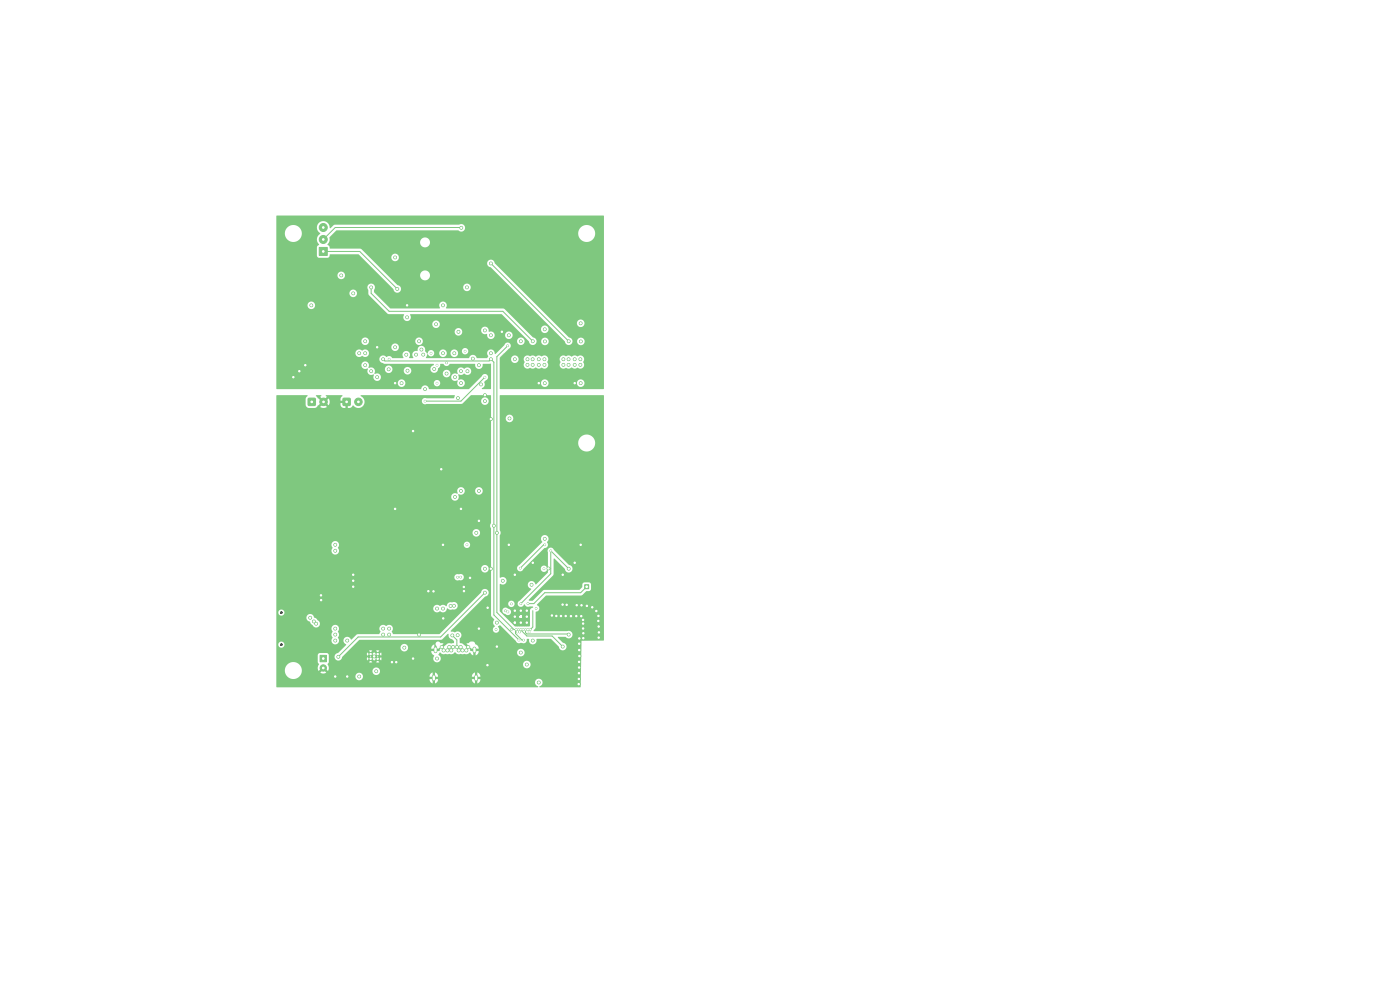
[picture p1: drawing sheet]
<svg xmlns="http://www.w3.org/2000/svg" width="297mm" height="210mm" viewBox="0 0 297 210" stroke-linecap="round" stroke-linejoin="round" font-family="sans-serif">
<g fill="#7fc87f" stroke="#7fc87f" stroke-width=".21">
<path d="M124 124h.9v.9h-.9z"/>
<path d="M65.4 84.5h1.5v1.5h-1.5z"/>
<path d="M67.9 139h1.4v1.4h-1.4z"/>
<path d="M67.7 52.5h1.7v1.7h-1.7z"/>
<path d="M72.8 84.5h1.5v1.5h-1.5z"/>
<circle cx="123.1" cy="76.2" r=".3"/>
<circle cx="121.9" cy="76.2" r=".3"/>
<circle cx="120.6" cy="76.2" r=".3"/>
<circle cx="119.5" cy="76.2" r=".3"/>
<circle cx="123.1" cy="77.4" r=".3"/>
<circle cx="121.9" cy="77.4" r=".3"/>
<circle cx="120.6" cy="77.4" r=".3"/>
<circle cx="119.5" cy="77.4" r=".3"/>
<circle cx="80.1" cy="138.8" r=".3"/>
<circle cx="78.6" cy="138.8" r=".3"/>
<circle cx="79.4" cy="139.2" r=".3"/>
<circle cx="80.1" cy="139.8" r=".3"/>
<circle cx="78.6" cy="139.8" r=".3"/>
<circle cx="115.5" cy="76.2" r=".3"/>
<circle cx="114.3" cy="76.2" r=".3"/>
<circle cx="113" cy="76.2" r=".3"/>
<circle cx="111.9" cy="76.2" r=".3"/>
<circle cx="115.5" cy="77.4" r=".3"/>
<circle cx="114.3" cy="77.4" r=".3"/>
<circle cx="113" cy="77.4" r=".3"/>
<circle cx="111.9" cy="77.4" r=".3"/>
<circle cx="68.6" cy="85.2" r=".8"/>
<circle cx="68.6" cy="141.7" r=".67"/>
<circle cx="68.6" cy="50.8" r=".85"/>
<circle cx="68.6" cy="48.3" r=".85"/>
<circle cx="76" cy="85.2" r=".8"/>
<circle cx="99.3" cy="137.3" r=".33"/>
<circle cx="98.9" cy="138" r=".33"/>
<circle cx="98.1" cy="138" r=".32"/>
<circle cx="97.7" cy="137.3" r=".32"/>
<circle cx="97.3" cy="138" r=".33"/>
<circle cx="96.9" cy="137.3" r=".33"/>
<circle cx="96.1" cy="137.3" r=".32"/>
<circle cx="95.7" cy="138" r=".32"/>
<circle cx="95.3" cy="137.3" r=".33"/>
<circle cx="94.9" cy="138" r=".33"/>
<circle cx="94.1" cy="138" r=".32"/>
<circle cx="93.7" cy="137.3" r=".32"/>
<circle cx="104.1" cy="74.9" r=".3"/>
<circle cx="108" cy="115.6" r=".3"/>
<circle cx="121.9" cy="119.4" r=".3"/>
<circle cx="97.8" cy="81.3" r=".3"/>
<circle cx="74.9" cy="121.9" r=".3"/>
<circle cx="94" cy="115.6" r=".3"/>
<circle cx="123.3" cy="130.7" r=".3"/>
<circle cx="119.4" cy="121.9" r=".3"/>
<circle cx="94" cy="64.8" r=".3"/>
<circle cx="113" cy="119.4" r=".3"/>
<circle cx="126.9" cy="131.7" r=".3"/>
<circle cx="104.1" cy="71.1" r=".3"/>
<circle cx="109.2" cy="132.1" r=".3"/>
<circle cx="120.2" cy="128.3" r=".3"/>
<circle cx="110.5" cy="130.8" r=".3"/>
<circle cx="105.4" cy="137.2" r=".3"/>
<circle cx="109.2" cy="121.9" r=".3"/>
<circle cx="120" cy="130.7" r=".3"/>
<circle cx="122.8" cy="141.6" r=".3"/>
<circle cx="122.3" cy="128.4" r=".3"/>
<circle cx="122.8" cy="144" r=".3"/>
<circle cx="98.4" cy="124.5" r=".3"/>
<circle cx="111.8" cy="129.5" r=".3"/>
<circle cx="123.7" cy="132.3" r=".3"/>
<circle cx="68.1" cy="127.3" r=".3"/>
<circle cx="111.8" cy="132.1" r=".3"/>
<circle cx="83.2" cy="140.5" r=".3"/>
<circle cx="73.7" cy="143.5" r=".3"/>
<circle cx="117.1" cy="130.6" r=".3"/>
<circle cx="87.6" cy="139.7" r=".3"/>
<circle cx="84.1" cy="140.5" r=".3"/>
<circle cx="104.1" cy="88.9" r=".3"/>
<circle cx="123.2" cy="115.6" r=".3"/>
<circle cx="92.5" cy="68.8" r=".3"/>
<circle cx="123.2" cy="72.4" r=".3"/>
<circle cx="83.8" cy="108" r=".3"/>
<circle cx="122.8" cy="145.1" r=".3"/>
<circle cx="99.7" cy="122.6" r=".3"/>
<circle cx="74.9" cy="123.2" r=".3"/>
<circle cx="116.3" cy="120.6" r=".3"/>
<circle cx="101.6" cy="110.5" r=".3"/>
<circle cx="123.7" cy="131.5" r=".3"/>
<circle cx="119.4" cy="128.3" r=".3"/>
<circle cx="101.6" cy="77.5" r=".3"/>
<circle cx="122.9" cy="139.2" r=".3"/>
<circle cx="115.6" cy="69.9" r=".3"/>
<circle cx="119" cy="130.7" r=".3"/>
<circle cx="82.5" cy="78.3" r=".3"/>
<circle cx="122.9" cy="135.4" r=".3"/>
<circle cx="94" cy="131.2" r=".3"/>
<circle cx="123.4" cy="128.4" r=".3"/>
<circle cx="122.9" cy="137.9" r=".3"/>
<circle cx="97.8" cy="108" r=".3"/>
<circle cx="122.9" cy="136.6" r=".3"/>
<circle cx="88.9" cy="72.4" r=".3"/>
<circle cx="99.1" cy="61" r=".3"/>
<circle cx="123.8" cy="134.3" r=".3"/>
<circle cx="74.9" cy="124.5" r=".3"/>
<circle cx="115.6" cy="72.4" r=".3"/>
<circle cx="103.4" cy="141.1" r=".3"/>
<circle cx="127" cy="135.3" r=".3"/>
<circle cx="123.7" cy="133.3" r=".3"/>
<circle cx="118" cy="130.7" r=".3"/>
<circle cx="123.7" cy="135.4" r=".3"/>
<circle cx="121.1" cy="130.7" r=".3"/>
<circle cx="109.2" cy="129.5" r=".3"/>
<circle cx="98.4" cy="125.4" r=".3"/>
<circle cx="103.4" cy="128.9" r=".3"/>
<circle cx="109.2" cy="130.8" r=".3"/>
<circle cx="122.3" cy="130.7" r=".3"/>
<circle cx="124.5" cy="128.5" r=".3"/>
<circle cx="94" cy="74.9" r=".3"/>
<circle cx="87.6" cy="91.4" r=".3"/>
<circle cx="111.8" cy="130.8" r=".3"/>
<circle cx="122.8" cy="140.4" r=".3"/>
<circle cx="93.6" cy="99.5" r=".3"/>
<circle cx="89.4" cy="74.2" r=".3"/>
<circle cx="110.5" cy="132.1" r=".3"/>
<circle cx="126.5" cy="129.6" r=".3"/>
<circle cx="92.1" cy="78.3" r=".3"/>
<circle cx="92" cy="125.4" r=".3"/>
<circle cx="125.6" cy="128.8" r=".3"/>
<circle cx="71.1" cy="143.5" r=".3"/>
<circle cx="110.5" cy="129.5" r=".3"/>
<circle cx="90.9" cy="125.4" r=".3"/>
<circle cx="68.1" cy="126.3" r=".3"/>
<circle cx="127" cy="132.9" r=".3"/>
<circle cx="104.1" cy="120.7" r=".3"/>
<circle cx="83.8" cy="54.6" r=".3"/>
<circle cx="122.8" cy="142.8" r=".3"/>
<circle cx="102.9" cy="83.8" r=".3"/>
<circle cx="90.2" cy="82.6" r=".3"/>
<circle cx="123.2" cy="68.6" r=".3"/>
<circle cx="88.9" cy="134.6" r=".3"/>
<circle cx="127" cy="130.7" r=".3"/>
<circle cx="101.6" cy="133.4" r=".3"/>
<circle cx="127.1" cy="134.1" r=".3"/>
<circle cx="108.5" cy="128.1" r=".18"/>
<circle cx="113.7" cy="129.1" r=".17"/>
<circle cx="101" cy="113" r=".3"/>
<circle cx="105.4" cy="132.1" r=".3"/>
<circle cx="102.9" cy="120.7" r=".3"/>
<circle cx="102.9" cy="70.1" r=".3"/>
<circle cx="77.5" cy="72.4" r=".3"/>
<circle cx="108.1" cy="88.8" r=".3"/>
<circle cx="82.6" cy="133.4" r=".3"/>
<circle cx="85.8" cy="137.4" r=".3"/>
<circle cx="113" cy="135.9" r=".3"/>
<circle cx="112.8" cy="124.1" r=".3"/>
<circle cx="94.7" cy="77" r=".17"/>
<circle cx="114.3" cy="144.8" r=".3"/>
<circle cx="82.6" cy="134.6" r=".3"/>
<circle cx="92.7" cy="77.5" r=".17"/>
<circle cx="102.9" cy="85.1" r=".3"/>
<circle cx="108" cy="71.1" r=".3"/>
<circle cx="81.3" cy="134.6" r=".3"/>
<circle cx="81.3" cy="133.4" r=".3"/>
<circle cx="115.6" cy="114.3" r=".3"/>
<circle cx="89.8" cy="75.2" r=".3"/>
<circle cx="106.7" cy="123.2" r=".3"/>
<circle cx="86.2" cy="75.3" r=".3"/>
<circle cx="100.3" cy="76.1" r=".3"/>
<circle cx="110.5" cy="138.4" r=".3"/>
<circle cx="102" cy="81.5" r=".3"/>
<circle cx="97.2" cy="84.5" r=".3"/>
<circle cx="95.6" cy="128.5" r=".3"/>
<circle cx="96.3" cy="128.5" r=".3"/>
<circle cx="108.5" cy="133.6" r=".17"/>
<circle cx="105.2" cy="133.6" r=".18"/>
<circle cx="84.3" cy="61.3" r=".3"/>
<circle cx="78.7" cy="61" r=".3"/>
<circle cx="113" cy="72.4" r=".3"/>
<circle cx="120.7" cy="72.4" r=".3"/>
<circle cx="104.1" cy="55.9" r=".3"/>
<circle cx="97.9" cy="48.3" r=".3"/>
<circle cx="71.1" cy="134.6" r=".3"/>
<circle cx="71.1" cy="133.4" r=".3"/>
<circle cx="71.1" cy="115.6" r=".3"/>
<circle cx="73.7" cy="135.9" r=".3"/>
<circle cx="101.6" cy="104.1" r=".3"/>
<circle cx="97.8" cy="104.1" r=".3"/>
<circle cx="76.2" cy="143.5" r=".3"/>
<circle cx="96.5" cy="105.4" r=".3"/>
<circle cx="71.1" cy="116.8" r=".3"/>
<circle cx="71.1" cy="135.9" r=".3"/>
<circle cx="79.8" cy="142.4" r=".3"/>
<circle cx="94" cy="129.1" r=".3"/>
<circle cx="67.1" cy="132.3" r=".3"/>
<circle cx="92.7" cy="129.1" r=".3"/>
<circle cx="66.6" cy="131.8" r=".3"/>
<circle cx="65.8" cy="131" r=".3"/>
<circle cx="114.3" cy="81.3" r=".3"/>
<circle cx="63.5" cy="78.7" r=".3"/>
<circle cx="83.8" cy="81.3" r=".3"/>
<circle cx="64.8" cy="77.5" r=".3"/>
<circle cx="62.2" cy="80" r=".3"/>
<circle cx="106.5" cy="70.4" r=".3"/>
<circle cx="86.4" cy="64.8" r=".3"/>
<circle cx="121.9" cy="81.3" r=".3"/>
<circle cx="80" cy="73.7" r=".3"/>
<circle cx="78.7" cy="78.7" r=".3"/>
<circle cx="77.5" cy="77.5" r=".3"/>
<circle cx="97.3" cy="70.4" r=".3"/>
<circle cx="80" cy="80" r=".3"/>
<circle cx="86.4" cy="67.3" r=".3"/>
<circle cx="66" cy="64.8" r=".3"/>
<circle cx="85.2" cy="81.3" r=".3"/>
<circle cx="96" cy="134.8" r=".3"/>
<circle cx="97.1" cy="134.7" r=".3"/>
<circle cx="111.5" cy="133.6" r=".17"/>
<circle cx="120.7" cy="134.6" r=".3"/>
<circle cx="111.8" cy="141" r=".3"/>
<circle cx="110.5" cy="133.6" r=".17"/>
<circle cx="119.4" cy="137.2" r=".3"/>
<circle cx="72.4" cy="58.4" r=".3"/>
<circle cx="74.9" cy="62.2" r=".3"/>
<circle cx="83.8" cy="73.7" r=".3"/>
<circle cx="96.4" cy="74.9" r=".3"/>
<circle cx="94.7" cy="79.2" r=".3"/>
<circle cx="77.5" cy="74.9" r=".3"/>
<circle cx="76.2" cy="74.9" r=".3"/>
<circle cx="96.5" cy="80" r=".3"/>
<circle cx="104.8" cy="111.5" r=".3"/>
<circle cx="81.3" cy="76.2" r=".3"/>
<circle cx="110.1" cy="135.8" r=".17"/>
<circle cx="104.1" cy="76.2" r=".3"/>
<circle cx="82.5" cy="76.2" r=".17"/>
<circle cx="105.4" cy="113" r=".3"/>
<circle cx="109.5" cy="133.6" r=".17"/>
<circle cx="111.1" cy="135.8" r=".17"/>
<circle cx="107.7" cy="73.3" r=".17"/>
<circle cx="97.8" cy="78.7" r=".3"/>
<circle cx="109.2" cy="76.2" r=".3"/>
<circle cx="99.2" cy="78.7" r=".3"/>
<circle cx="110.5" cy="72.4" r=".3"/>
<circle cx="110.4" cy="120.5" r=".17"/>
<circle cx="115.6" cy="115.6" r=".17"/>
<circle cx="120.7" cy="120.7" r=".3"/>
<circle cx="110.5" cy="128.1" r=".17"/>
<circle cx="116.8" cy="116.8" r=".17"/>
<circle cx="99.1" cy="115.6" r=".17"/>
<circle cx="112.5" cy="133.6" r=".17"/>
<circle cx="91.4" cy="74.9" r=".17"/>
<circle cx="109.7" cy="134.1" r=".17"/>
<circle cx="88.3" cy="75.2" r=".3"/>
<circle cx="86.5" cy="78.6" r=".3"/>
<circle cx="92.7" cy="81.3" r=".17"/>
<circle cx="110" cy="133.6" r=".17"/>
<circle cx="102.9" cy="125.7" r=".3"/>
<circle cx="71.8" cy="139.3" r=".3"/>
<circle cx="107.7" cy="129.8" r=".17"/>
<circle cx="97.1" cy="122.5" r=".17"/>
<circle cx="112.2" cy="134.1" r=".17"/>
<circle cx="102.9" cy="80" r=".17"/>
<circle cx="90.2" cy="85.1" r=".17"/>
<circle cx="110.2" cy="134.1" r=".17"/>
<circle cx="98.7" cy="74.5" r=".17"/>
<circle cx="111" cy="133.6" r=".17"/>
<circle cx="112" cy="133.6" r=".17"/>
<circle cx="97.7" cy="122.4" r=".18"/>
<circle cx="107.2" cy="129.6" r=".17"/>
<circle cx="115.4" cy="120.6" r=".17"/>
<circle cx="115.6" cy="81.3" r=".3"/>
<circle cx="123.2" cy="81.3" r=".3"/>
<circle cx="112" cy="128" r=".17"/>
<circle cx="92.7" cy="139.7" r=".3"/>
</g>
<path d="M92.4 137.6v.6M100.6 137.6v.6M92 143.5v.6M101 143.5v.6" fill="none" stroke="#7fc87f" stroke-width=".8"/>
<g fill="none" stroke="#7fc87f" stroke-width=".21">
<path d="M68.6 53.3h7.7l8 8M97.9 48.3h-26.8l-2.5 2.5M104.1 55.9l16.5 16.5M78.7 61v1.2l3.8 3.8h24.2l6.3 6.4M81.3 76.2l.4 .4h22.1l.3-.4 .7 .6v53.7l5.3 5.3M107.7 73.4l-2.3 2.3v54.2l3.7 3.7h.4l-.1 .8 1.4 1.4h.3M102.9 80l-5.1 5.1h-7.6M115.6 115.6h-.3l-4.9 4.9M96 134.8l.9 1v1.5M102.9 125.7l-9.4 9.4h-17.5l-4.2 4.2M110.5 133.6l1.3 1.3h5.3l2.3 2.3M111.5 133.6v.6l.3 .3h8.7l.1 .1"/>
<path d="M113 129.5v3.5l-.5 .6M120.6 120.7l-3.8-3.9v4.9l-6.3 6.4M124.5 124.5l-1.3 1.2h-7.6l-2.3 2.3h-1.3"/>
</g>
<g fill="#7fc87f">
<path d="M92.6 137.6h.4l.2-.2a.41 .41 0 0 1 0 .7h-.6z"/>
<path d="M99.7 137.4l.7 .2v.5h-.6z"/>
<path d="M58.6 83.9l6.6-.1v.2l-.4 .5v1.3a.74 .74 0 0 0 .7 .7h1.5l1.2-1.2 .4 .3-.7 .7a1.29 1.29 0 0 0 1.5 0l-.7-.7 .3-.3 .8 .6a1.3 1.3 0 0 0-.1-1.4l-.7 .7-.3-.4 .7-.6-.3-.2 .1-.2h3.3l.2 .2a1.01 1.01 0 0 0-.5 1h1v.5h-1v.3a.81 .81 0 0 0 1.1 .7v-.9h.5v.9h.6l.5-.5a1.36 1.36 0 0 0 2.2 0 1.36 1.36 0 0 0-.6-2.1l.1-.1h19.8l.1 .2-.3 .5h-5.7a.68 .68 0 0 0-1 .6 .68 .68 0 0 0 1 .6h7.4l.8-.7h3.4a.8 .8 0 0 0 1.1 .8 .8 .8 0 0 0 .2-1.3 .8 .8 0 0 0-1.3 .4v.1h-3.4l1.2-1.2h4.1l.2 .1-.1 27.1a.87 .87 0 0 0 .1 1.1v18.4l.6 .9a1.08 1.08 0 0 0 .2 1.5 .72 .72 0 0 0-.3 1 .72 .72 0 0 0 1.1 .1 .72 .72 0 0 0-.2-1.1l.5-.2 3.4 3.3a1.28 1.28 0 0 0 1.2 .4 .74 .74 0 0 0 .8-.1 .74 .74 0 0 0 .3-.8h.4a.87 .87 0 0 0 .8 1.2 .87 .87 0 0 0 .8-1.2h3.1l1.6 1.7a.82 .82 0 0 0 .9 .8 .82 .82 0 0 0 .8-.8 .82 .82 0 0 0-.8-.9l-1.1-1.1 1.7-.1a.81 .81 0 0 0 1.1 .2 .81 .81 0 0 0 .2-1.1 .81 .81 0 0 0-1-.3h-7.1v-.2l.4-.6 .1-3.3a.76 .76 0 0 0 .7-.6 .76 .76 0 0 0-.5-.9l1.9-2h7.5l1-.9 .9-.2 .2-.3v-1l-.2-.2-.3-.2h-1l-.3 .3-.1 .8-.6 .5h-7.4l-.3 .1-2.2 2.2h-.8l5.1-5.3 .1-.3 .1-3.3h.1l2.2 2.2a.82 .82 0 0 0 .8 .8 .82 .82 0 0 0 .9-.9 .82 .82 0 0 0-.8-.8l-3.2-3.2a.68 .68 0 0 0-.9-.4 .68 .68 0 0 0-.4 1v3.1l-.1 .1a.69 .69 0 0 0-1.2-.1 .69 .69 0 0 0 .6 1l.5-.4 .2 .1v.5l-2.5 2.5a.93 .93 0 0 0-.7-.7 .93 .93 0 0 0-.9 .4 .91 .91 0 0 0 .6 1.2l-2.4 2.5a.7 .7 0 0 0-.2 1.2 .7 .7 0 0 0 1.1-.4l.6 .5h1.3l-.1 .2-.5 .3-.1 .3v3.2l-.1 .2h-3l-3.3-3.3h.6l.2 .5a1.01 1.01 0 0 0 1.6-.1 .8 .8 0 0 0-.7-1 .68 .68 0 0 0-.8 0 .68 .68 0 0 0-.3 .6h-.6v-1.4h1.8a.68 .68 0 0 0 1 .5 .68 .68 0 0 0 0-1.2 .68 .68 0 0 0-1 .5v.2h-1.8v-4.2l.2-.2a.83 .83 0 0 0 1.1-.1 .83 .83 0 0 0-.1-1.1 .83 .83 0 0 0-1.1 0l-.1-2h3.7a.69 .69 0 0 0 .6 .6 .69 .69 0 0 0 .7-.5l4.5-4.5a.74 .74 0 0 0 .7-.4 .74 .74 0 0 0-.2-.8 .84 .84 0 0 0 .1-1.3 .84 .84 0 0 0-1.2 .1 .84 .84 0 0 0 .1 1.2l-5.2 5.1-.1 .5h-3.7v-7l.2-.5-.2-.6v-18.6h16.7v.2a1.8 1.8 0 0 0 2.7 1.4 1.8 1.8 0 0 0 0-3.1 1.8 1.8 0 0 0-2.7 1.5h-16.7v-5.2h1.3v.1a.8 .8 0 0 0 1.2 .6 .8 .8 0 0 0 0-1.3 .8 .8 0 0 0-1.2 .6h-1.3l.1-4.9 22 .1v51.9l-.1 .1h-4.6l-.3 9.9h-8.6l-.1-.1a.81 .81 0 0 0 .7-1 .81 .81 0 0 0-1.1-.6 .81 .81 0 0 0-.3 1.2l.5 .3v.2h-55.5l-.1-3.7h1.8a1.81 1.81 0 0 0 1.1 1.8 1.81 1.81 0 0 0 2.1-.5h11.8v.2a.8 .8 0 0 0 .9 .7 .8 .8 0 0 0 .7-.9h14.1v.2h.7v.5h-.7l.2 .6 .5 .3v-.8l.2 .2 .3-.2v.8a.9 .9 0 0 0 .6-.9h-.6v-.5h.6v-.2h7.2v.2h.7v.5h-.7l.2 .6 .5 .3v-.8l.2 .2 .3-.2v.8a.9 .9 0 0 0 .6-.9h-.6v-.5h.6l-.2-.7-.4-.3v.9l-.2-.2-.3 .2v-.9l-.5 .3-.2 .5h-7.2l-.2-.5-.4-.3v.9l-.2-.2-.3 .2v-.9l-.5 .3-.2 .5h-14.1a.8 .8 0 0 0-.8-.7 .8 .8 0 0 0-.8 .7h-11.8a1.8 1.8 0 0 0-.7-2.8 1.8 1.8 0 0 0-2.5 1.5h-1.8v-3.1h8.8v1.5l.3 .4a1.2 1.2 0 0 0-.1 1.4l.6-.6 .3 .4-.5 .6a1.17 1.17 0 0 0 1.2 0l-.6-.6 .4-.4 .6 .6h9.4a.8 .8 0 0 0 1.1 .8 .8 .8 0 0 0 .3-1.3 .8 .8 0 0 0-1.4 .4v.1h-9.4a1.33 1.33 0 0 0-.1-1.4h41.5v.1a.8 .8 0 0 0 1.2 .7 .8 .8 0 0 0 0-1.4 .8 .8 0 0 0-1.2 .6h-41.5l.3-.4h10.7l-.4-.4-.3 .4h-.8l-.4-.4-.3 .4h-8.5v-1.3h1.2a.8 .8 0 0 0 .6 .9 .8 .8 0 0 0 .9-.4h5.3l.1 .4 .3-.4 .5 .2v-.3l-.5 .1-.3-.3-.1 .3h-5.3l.2-.4h5.8l.1 .1 .2-.1-.2-.2-.1 .2h-5.8l.6-.6h4.5l.1 .4 .3-.4 .4 .2 .4-.1 .3 .3-.1 .1 .1 .2-.3 .4 .3 .3 .4-.4 .4 .2 .4-.1 .3 .3v-.7l-.3 .4-.3-.2-.5 .1-.3-.3 .1-.1h.5l.1 .1 .2-.1-.2-.2-.1 .2h-.5l-.1-.2 .3-.4 .4 .2 .4-.1 .3 .3v-.7l-.3 .4-.3-.2-.5 .1-.3-.3-.4 .4-.3-.2-.5 .1-.3-.3-.1 .3h-4.5l.6-.7h4.4l.3 .4 .4-.4h.8l.3 .4 .4-.4h-6.6l.7-.7h10.4v.2a.8 .8 0 0 0 1.2 .6 .8 .8 0 0 0 0-1.4 .8 .8 0 0 0-1.2 .6h-10.4l1.7-1.6h17.3l1.4-1.2 .2 .1a.85 .85 0 0 0 .7 1l.4 .4v.3l-.6 .2a1.11 1.11 0 0 0-1.2 .4l-.3 .2h-.6l.5-.6h-.6a.57 .57 0 0 0-.8-.4 .57 .57 0 0 0-.1 .9v.5l-.2-.2-.3 .2v-.8a.9 .9 0 0 0-.6 .9h.6v.5h-.6l.1 .5 .5 .5a.81 .81 0 0 0 .3 1.3 .81 .81 0 0 0 1.1-.8l-.3-.5a.33 .33 0 0 1 0-.5 .33 .33 0 0 1 .5 .1l2.1 .1 .7-.4a3 3 0 0 0 2.2 .4h.5l.5-.4 .7 .6v-.8l.2 .2 .3-.2v.8l.4-.3 .2-.3h8.2a.8 .8 0 0 0 1.1 .8 .8 .8 0 0 0 .2-1.4 .8 .8 0 0 0-1.3 .4v.2h-8.2l.1-.3h-.7v-.5h.7a1.2 1.2 0 0 0-.8-1l-.3-.5h-.7l-.4 .3-.5 .1 .5 .6h-.6l-.7-.6-.6-.1v-.9a.86 .86 0 0 0 .2-1.3 .86 .86 0 0 0-1.3-.1l-.7-.1-.1-.2 7.3-7.2a.82 .82 0 0 0 .8-.9 .82 .82 0 0 0-.8-.8 .82 .82 0 0 0-.9 .8l-8.8 8.8h-9.8l-.1-.3a.39 .39 0 0 1 0-.6 .85 .85 0 0 0-.4-1 .85 .85 0 0 0-1 .2 .84 .84 0 0 0-1.2 0 .84 .84 0 0 0 0 1.2l-.3 .5h-4.5l-1.4 1.2a.85 .85 0 0 0-1.4-.4 .85 .85 0 0 0 .3 1.4l-1.7 1.8a.81 .81 0 0 0-.7 .7h-1.2l-.1-.4-.4-.3h-1.5l-.4 .5h-8.8v-2.2h.4a.65 .65 0 0 0 1 .5 .65 .65 0 0 0 0-1.1 .65 .65 0 0 0-1 .5v.1h-.4v-3.5h11.7l.1 .3a.48 .48 0 0 1 0 .8v.6a.39 .39 0 0 1 0 .7 .83 .83 0 0 0 1 .9 .83 .83 0 0 0 .3-1.4 1.05 1.05 0 0 0 0-1.3 .8 .8 0 0 0-.3-1.3 .8 .8 0 0 0-1.1 .7h-11.7v-2.3h6.4v.1a.86 .86 0 0 0 .8 .8l.1 .3a1.51 1.51 0 0 0 1.5 .8 .9 .9 0 0 0 .5-.8 .9 .9 0 0 0-.6-.8l-.7-.4a.82 .82 0 0 0-.8-.7 .82 .82 0 0 0-.8 .7h-6.4v-1h.4l.1 .1a.65 .65 0 0 0 1 .3 .65 .65 0 0 0-.2-1.1 .65 .65 0 0 0-.9 .7h-.4v-1h33.3v.2a.95 .95 0 0 0 1.5 .5 .86 .86 0 0 0 .9 .1 .86 .86 0 0 0 .6-.7h.1a2.16 2.16 0 0 0 1.7 .1 .83 .83 0 0 0 .3-1.1 .83 .83 0 0 0-1.2-.3 1.04 1.04 0 0 0-1.2 .8 1.11 1.11 0 0 0-1.3-.1 .8 .8 0 0 0-.9-.2 .8 .8 0 0 0-.5 .7h-33.3v-6.5h37.8l.2 .5 .7 .1a.8 .8 0 0 0 .8-.2 .8 .8 0 0 0 .2-.8 1.7 1.7 0 0 0-1.6-.2l-.2 .2-.1 .4h-37.8v-1.9h43.5v.1a.8 .8 0 0 0 1.2 .6 .8 .8 0 0 0 0-1.3 .8 .8 0 0 0-1.2 .6h-43.5v-5.1h11.7l.1 .4a.39 .39 0 0 1 0 .7 .83 .83 0 0 0 1 1 .83 .83 0 0 0 .3-1.4l.2-.6h26.5v.2a.68 .68 0 0 0 1.1 .3 .68 .68 0 0 0-.2-1.2 .68 .68 0 0 0-.9 .7h-26.5v-.1a.8 .8 0 0 0-.8-.7 .8 .8 0 0 0-.8 .7h-11.7v-2.5h41.6v.1a.8 .8 0 0 0 1.3 .6 .8 .8 0 0 0 0-1.3 .8 .8 0 0 0-1.3 .6h-41.6v-7.7h37.1v.2a.83 .83 0 0 0 1.2 .6 .83 .83 0 0 0 .3-1.2 .96 .96 0 0 0 1.4-.8h2.2v.1a.8 .8 0 0 0 1.2 .6 .8 .8 0 0 0 0-1.3 .8 .8 0 0 0-1.2 .6h-2.2v-.2a.83 .83 0 0 0-1.2-.4 .83 .83 0 0 0-.3 1.2h-.2a.8 .8 0 0 0-1.2 .6h-37.1z"/>
<path d="M67 83.9l1.1-.1 .1 .2-.3 .2 .7 .6-.4 .4-.8-.7z"/>
<path d="M58.6 45.8l69.5-.1v36.8l-22 .1-.1-.2v-1.2h8.8a.8 .8 0 0 0 .8 .9 .8 .8 0 0 0 .8-.9h6v.2a.8 .8 0 0 0 1.2 .6 .8 .8 0 0 0 0-1.4 .8 .8 0 0 0-1.2 .6h-6a.8 .8 0 0 0-.8-.7 .8 .8 0 0 0-.8 .7h-8.8v-5.1h2.4v.2a.8 .8 0 0 0 .9 .7 .8 .8 0 0 0 .7-.9h1.1v.2a.74 .74 0 0 1 0 1 .88 .88 0 0 0 .5 .8 .88 .88 0 0 0 .9-.1 1.16 1.16 0 0 0 1.2 0l.5 .2 .6-.2a.93 .93 0 0 0 1.3 0 .93 .93 0 0 0 0-1.3l.2-.6h2.4v.2a.74 .74 0 0 1 0 1 .88 .88 0 0 0 .5 .8 .88 .88 0 0 0 .9-.1 1.16 1.16 0 0 0 1.3 0l.4 .2 .6-.2a.93 .93 0 0 0 1.3 0 .93 .93 0 0 0 0-1.3 .8 .8 0 0 0 0-1.1 .8 .8 0 0 0-1.1 0h-.1a1.14 1.14 0 0 0-1.3 0 1 1 0 0 0-1.2 0 .8 .8 0 0 0-1.3 .5h-2.4v-.1a.8 .8 0 0 0-1.3-.4h-.1a1.14 1.14 0 0 0-1.3 0 1 1 0 0 0-1.2 0 .8 .8 0 0 0-1.3 .5h-1.1v-.1a.8 .8 0 0 0-.9-.6 .8 .8 0 0 0-.7 .7h-2.4v-.2l1.9-1.9a.69 .69 0 0 0 .2-1.2 .69 .69 0 0 0-1.1 .4l-1.8 1.9h-.2a.84 .84 0 0 0-1.2-.9 .84 .84 0 0 0-.2 1.4l-.3 .4h-2.1a.92 .92 0 0 0-.9-.7 .92 .92 0 0 0-.9 .7h-9l.3-.9a.71 .71 0 0 0 .8 .5 .71 .71 0 0 0 .6-.7h1.1v.1a.8 .8 0 0 0 .9 .7 .8 .8 0 0 0 .7-.8h.8v.1a.8 .8 0 0 0 1 .7 .8 .8 0 0 0 .5-1.1h.9v.1a.68 .68 0 0 0 1.1 .3 .68 .68 0 0 0-.2-1.1 .68 .68 0 0 0-.9 .7h-.9a.8 .8 0 0 0-.9-.5 .8 .8 0 0 0-.6 .8l-.8-.1a.8 .8 0 0 0-.8-.7 .8 .8 0 0 0-.8 .8h-1.1v-.2a.72 .72 0 0 0-.8-.4 .72 .72 0 0 0-.6 .7 .85 .85 0 0 1-.5-1.1 .84 .84 0 0 0-1.1-.5 .84 .84 0 0 0-.5 1 .88 .88 0 0 0-1 .4 .88 .88 0 0 0 .1 1.1h-.9a.85 .85 0 0 0 0-1.2 .85 .85 0 0 0-1.2 0 .85 .85 0 0 0 0 1.2l-2.3 .1a.86 .86 0 0 0-1.3-.3 .84 .84 0 0 0-1.5 .2 .84 .84 0 0 0 .8 1.2l10.6 .1 .1 .2a.85 .85 0 0 0-.7 1 .85 .85 0 0 0 1 .7 .85 .85 0 0 0 .7-1l.3-.3 .1-.6h.6a.8 .8 0 0 0 .7 .4 .8 .8 0 0 0 .8-.4h5.3a.86 .86 0 0 0 .8 1.1 .86 .86 0 0 0 .8-1.1h1.8v5.2l-.2 .2h-1.7l-.1-.2a1.04 1.04 0 0 0 .5-1.4l.4-.4a.68 .68 0 0 0 .2-1.1 .68 .68 0 0 0-1.1 .3l-2.7 2.7-8.4 .1a.93 .93 0 0 0-.9-.8 .93 .93 0 0 0-.9 .8h-30.6l-.1-.2v-1.2h25.8a.8 .8 0 0 0 .7 .9 .8 .8 0 0 0 .9-.8h6l.1 .2a.68 .68 0 0 0 1.1 .3 .68 .68 0 0 0-.3-1.2 .68 .68 0 0 0-.9 .7h-6v-.1a.8 .8 0 0 0-.8-.7 .8 .8 0 0 0-.8 .7h-25.8v-3.8h18.1v.1a.88 .88 0 0 0 1.3 .7l.1 .1a.85 .85 0 0 0 .1 1 .85 .85 0 0 0 1.1 .1v.1a.81 .81 0 0 0 .6 1.3 .81 .81 0 0 0 .9-1 .81 .81 0 0 0-1.3-.5l-.1-1h2.3a.8 .8 0 0 0 .6 .8 .8 .8 0 0 0 .9-.5h2.5v.1a.8 .8 0 0 0 .5 .7 .8 .8 0 0 0 .9-.2h6.8v.1a.8 .8 0 0 0 1.3 .6h.5v.2a.88 .88 0 0 0 1.4 .6 .92 .92 0 0 0 0 1 .92 .92 0 0 0 .9 .3 .84 .84 0 0 0 .5-1.1 .84 .84 0 0 0-1.2-.3l-.1-1.1a1.41 1.41 0 0 0 1.3-.3 .84 .84 0 0 0 1.3 0 .84 .84 0 0 0-.2-1.2 .84 .84 0 0 0-1.2 .2 .85 .85 0 0 0-1.1-.1 .85 .85 0 0 0-.2 1.2h-.2a.8 .8 0 0 0-1.2 .6h-.5h.1a.8 .8 0 0 0-.2-1.4 .8 .8 0 0 0-1.2 .7h-6.8a.8 .8 0 0 0-.3-1.3 .8 .8 0 0 0-1.1 .7l-2.5-.1a.8 .8 0 0 0-.6-1 .8 .8 0 0 0-.9 .8l-2.3-.1a1.26 1.26 0 0 0-1.2-.2 .82 .82 0 0 0-.4-1.2 .82 .82 0 0 0-1.1 .6h-18.1v-2.5h16.8v.1a.87 .87 0 0 0 1.5 .5 .83 .83 0 0 0 1.2-.1 .83 .83 0 0 0-.1-1.2 .83 .83 0 0 0-1.2 .2 .81 .81 0 0 0-.9-.2 .81 .81 0 0 0-.5 .7h-16.8v-1.3h24.4v.1a.8 .8 0 0 0 1.2 .6 .8 .8 0 0 0 0-1.3 .8 .8 0 0 0-1.2 .6h-24.4v-1.3h18.1v.2a.8 .8 0 0 0 .8 .7 .8 .8 0 0 0 .8-.9h9.8v.2a.8 .8 0 0 0 .9 .7 .8 .8 0 0 0 .7-.9h20v.2a.8 .8 0 0 0 1.2 .6 .8 .8 0 0 0 0-1.4 .8 .8 0 0 0-1.2 .6h-20v-.1a.8 .8 0 0 0-.9-.6 .8 .8 0 0 0-.7 .7h-9.8l-.1-.1a.8 .8 0 0 0-.8-.6 .8 .8 0 0 0-.7 .7h-18.1v-2h37.9v.2a.8 .8 0 0 0 1 .7 .8 .8 0 0 0 .5-1.2h4.1v.2a.91 .91 0 0 0 1.2 .7 .83 .83 0 0 0 .7 1 .83 .83 0 0 0 .9-.9h2.2v.2a.8 .8 0 0 0 1.3 .6 .8 .8 0 0 0 0-1.4 .8 .8 0 0 0-1.3 .6h-2.2v-.1a.92 .92 0 0 0-1.2-.5 .83 .83 0 0 0-.6-1.1 .83 .83 0 0 0-1 .7h-4.1l-.1-.1a.8 .8 0 0 0-.9-.3 .8 .8 0 0 0-.5 .7h-37.9v-1.6h33.1v.2a.8 .8 0 0 0 1.2 .6 .8 .8 0 0 0 0-1.4 .8 .8 0 0 0-1.2 .6h-33.1v-4h6.6v.1a.8 .8 0 0 0 1.3 .7 .8 .8 0 0 0 0-1.4 .8 .8 0 0 0-1.3 .6h-6.6v-2.5h15.5v.1a.8 .8 0 0 0 1.3 .6 .8 .8 0 0 0 0-1.4 .8 .8 0 0 0-1.3 .7h-15.5v-1.3h19.3l.4 1.7 3.9 3.9 3.5 .2a.85 .85 0 0 0 .1 1.2 .85 .85 0 0 0 1.2 0 .85 .85 0 0 0 0-1.2l19.4-.1 5.8 5.8a.82 .82 0 0 0 .8 .8 .82 .82 0 0 0 .8-.9h1v.2a.8 .8 0 0 0 1.2 .6 .8 .8 0 0 0 0-1.4 .8 .8 0 0 0-1.2 .6h-1a.87 .87 0 0 0-.8-.7l-1.7-1.8h3.5a.8 .8 0 0 0 1.1 .8 .8 .8 0 0 0 .2-1.3 .8 .8 0 0 0-1.3 .3v.2h-3.5l-4.3-4.2-.2-.2h-12.2a.85 .85 0 0 0 0-1.2 .85 .85 0 0 0-1.2 0 .85 .85 0 0 0-.1 1.2h-10.4l-3.5-3.4v-.5a.8 .8 0 0 0-.4-1.3 .8 .8 0 0 0-1.1 .7h-19.3v-2.6h13v.2a.8 .8 0 0 0 1.2 .6 .8 .8 0 0 0 0-1.4 .8 .8 0 0 0-1.2 .6h-13v-8.9h1.8v.2a1.8 1.8 0 0 0 2.6 1.5 1.8 1.8 0 0 0 .4-2.9h3.8l.2 .8 .5 .5a1.63 1.63 0 0 0-.6 1.8l.4 .6-.5 .5v1.9l.3 .3 2 .1 .4-.3 .2-.5 6 .1 7.4 7.4a.8 .8 0 0 0 1 .7 .8 .8 0 0 0 .5-1.2h13.3v.1a.8 .8 0 0 0 1.2 .6 .8 .8 0 0 0 0-1.3 .8 .8 0 0 0-1.2 .6h-13.3l-.7-.4-2.2-2.2h7v.2a1.06 1.06 0 0 0 1.6 .8 1.06 1.06 0 0 0 0-1.8 1.06 1.06 0 0 0-1.6 .8h-7l-2.5-2.5h23.7a.86 .86 0 0 0 .8 .9l15.7 15.8a.8 .8 0 0 0 .9 .7 .8 .8 0 0 0 .8-.9h.9v.2a.8 .8 0 0 0 1.2 .6 .8 .8 0 0 0 0-1.4 .8 .8 0 0 0-1.2 .6h-.9a.87 .87 0 0 0-.8-.7l-3.1-3.1h4.8a.8 .8 0 0 0 1.1 .8 .8 .8 0 0 0 .2-1.3 .8 .8 0 0 0-1.3 .3v.2h-4.8l-12.7-12.7a.8 .8 0 0 0-.8-.7 .8 .8 0 0 0-.8 .7h-23.7l-1.2-1.3h4.6v.2a.8 .8 0 0 0 1.2 .6 .8 .8 0 0 0 0-1.4 .8 .8 0 0 0-1.2 .6h-4.6l-1.8-1.7-6.5-.1-.2-.5-.4-.3 .3-.6h19.3v.2a1.06 1.06 0 0 0 1.6 .8 1.06 1.06 0 0 0 0-1.8 1.06 1.06 0 0 0-1.6 .8h-19.3l.1-.9 .9-1h51.9a1.8 1.8 0 0 0 2.5 1.8 1.8 1.8 0 0 0 .4-3.1 1.8 1.8 0 0 0-2.9 1.1v.2h-51.9l.6-.5h25.8a.82 .82 0 0 0 1.1 .1 .82 .82 0 0 0 .2-1.1 .82 .82 0 0 0-1.1-.2h-26.4l-.9 .7a.28 .28 0 0 1-.2-.2 .28 .28 0 0 1 0-.3 1.35 1.35 0 0 0-1.4-1 1.35 1.35 0 0 0-1.3 1.3h-3.8l-.2-.2a1.8 1.8 0 0 0-2.8 1.4h-1.8z"/>
</g>
<g fill="#fff" stroke="#fff" stroke-width=".21">
<circle cx="104.1" cy="74.9" r=".15"/>
<circle cx="107.9" cy="115.6" r=".15"/>
<circle cx="121.9" cy="119.4" r=".15"/>
<circle cx="97.8" cy="81.3" r=".15"/>
<circle cx="74.9" cy="121.9" r=".15"/>
<circle cx="94" cy="115.6" r=".15"/>
<circle cx="123.3" cy="130.7" r=".15"/>
<circle cx="119.4" cy="121.9" r=".15"/>
<circle cx="94" cy="64.8" r=".15"/>
<circle cx="113" cy="119.4" r=".15"/>
<circle cx="126.9" cy="131.7" r=".15"/>
<circle cx="104.1" cy="71.1" r=".15"/>
<circle cx="109.2" cy="132.1" r=".15"/>
<circle cx="120.2" cy="128.3" r=".15"/>
<circle cx="110.5" cy="130.8" r=".15"/>
<circle cx="105.4" cy="137.2" r=".15"/>
<circle cx="109.2" cy="121.9" r=".15"/>
<circle cx="120" cy="130.7" r=".15"/>
<circle cx="122.8" cy="141.6" r=".15"/>
<circle cx="122.3" cy="128.4" r=".15"/>
<circle cx="122.8" cy="144" r=".15"/>
<circle cx="98.4" cy="124.5" r=".15"/>
<circle cx="111.8" cy="129.5" r=".15"/>
<circle cx="123.7" cy="132.3" r=".15"/>
<circle cx="68.1" cy="127.3" r=".15"/>
<circle cx="111.8" cy="132.1" r=".15"/>
<circle cx="83.2" cy="140.5" r=".15"/>
<circle cx="73.7" cy="143.5" r=".15"/>
<circle cx="117.1" cy="130.6" r=".15"/>
<circle cx="87.6" cy="139.7" r=".15"/>
<circle cx="84.1" cy="140.5" r=".15"/>
<circle cx="104.1" cy="88.9" r=".15"/>
<circle cx="123.2" cy="115.6" r=".15"/>
<circle cx="92.5" cy="68.8" r=".15"/>
<circle cx="123.2" cy="72.4" r=".15"/>
<circle cx="83.8" cy="107.9" r=".15"/>
<circle cx="122.8" cy="145.1" r=".15"/>
<circle cx="99.7" cy="122.6" r=".15"/>
<circle cx="74.9" cy="123.2" r=".15"/>
<circle cx="116.3" cy="120.6" r=".15"/>
<circle cx="101.6" cy="110.5" r=".15"/>
<circle cx="123.7" cy="131.5" r=".15"/>
<circle cx="119.4" cy="128.3" r=".15"/>
<circle cx="101.6" cy="77.5" r=".15"/>
<circle cx="122.9" cy="139.2" r=".15"/>
<circle cx="115.6" cy="69.8" r=".15"/>
<circle cx="119" cy="130.7" r=".15"/>
<circle cx="82.5" cy="78.3" r=".15"/>
<circle cx="122.9" cy="135.4" r=".15"/>
<circle cx="94" cy="131.2" r=".15"/>
<circle cx="123.4" cy="128.4" r=".15"/>
<circle cx="122.9" cy="137.9" r=".15"/>
<circle cx="97.8" cy="107.9" r=".15"/>
<circle cx="122.9" cy="136.6" r=".15"/>
<circle cx="88.9" cy="72.4" r=".15"/>
<circle cx="99.1" cy="61" r=".15"/>
<circle cx="123.8" cy="134.3" r=".15"/>
<circle cx="74.9" cy="124.5" r=".15"/>
<circle cx="115.6" cy="72.4" r=".15"/>
<circle cx="103.4" cy="141.1" r=".15"/>
<circle cx="127" cy="135.3" r=".15"/>
<circle cx="123.7" cy="133.3" r=".15"/>
<circle cx="118" cy="130.7" r=".15"/>
<circle cx="123.7" cy="135.4" r=".15"/>
<circle cx="121.1" cy="130.7" r=".15"/>
<circle cx="109.2" cy="129.5" r=".15"/>
<circle cx="98.4" cy="125.4" r=".15"/>
<circle cx="103.4" cy="128.9" r=".15"/>
<circle cx="109.2" cy="130.8" r=".15"/>
<circle cx="122.3" cy="130.7" r=".15"/>
<circle cx="124.5" cy="128.5" r=".15"/>
<circle cx="94" cy="74.9" r=".15"/>
<circle cx="87.6" cy="91.4" r=".15"/>
<circle cx="111.8" cy="130.8" r=".15"/>
<circle cx="122.8" cy="140.4" r=".15"/>
<circle cx="93.6" cy="99.5" r=".15"/>
<circle cx="89.4" cy="74.2" r=".15"/>
<circle cx="110.5" cy="132.1" r=".15"/>
<circle cx="126.5" cy="129.6" r=".15"/>
<circle cx="92.1" cy="78.3" r=".15"/>
<circle cx="92" cy="125.4" r=".15"/>
<circle cx="125.6" cy="128.8" r=".15"/>
<circle cx="71.1" cy="143.5" r=".15"/>
<circle cx="110.5" cy="129.5" r=".15"/>
<circle cx="90.9" cy="125.4" r=".15"/>
<circle cx="68.1" cy="126.3" r=".15"/>
<circle cx="127" cy="132.9" r=".15"/>
<circle cx="104.1" cy="120.6" r=".15"/>
<circle cx="83.8" cy="54.6" r=".15"/>
<circle cx="122.8" cy="142.8" r=".15"/>
<circle cx="102.9" cy="83.8" r=".15"/>
<circle cx="90.2" cy="82.5" r=".15"/>
<circle cx="123.2" cy="68.6" r=".15"/>
<circle cx="88.9" cy="134.6" r=".15"/>
<circle cx="127" cy="130.7" r=".15"/>
<circle cx="101.6" cy="133.3" r=".15"/>
<circle cx="127.1" cy="134.1" r=".15"/>
<circle cx="108.5" cy="128.1" r=".1"/>
<circle cx="113.7" cy="129.1" r=".1"/>
<circle cx="101" cy="113" r=".15"/>
<circle cx="105.4" cy="132.1" r=".15"/>
<circle cx="102.9" cy="120.6" r=".15"/>
<circle cx="102.9" cy="70.1" r=".15"/>
<circle cx="77.5" cy="72.4" r=".15"/>
<circle cx="108.1" cy="88.8" r=".15"/>
<circle cx="82.5" cy="133.3" r=".15"/>
<circle cx="85.8" cy="137.4" r=".15"/>
<circle cx="113" cy="135.9" r=".15"/>
<circle cx="112.8" cy="124.1" r=".15"/>
<circle cx="94.7" cy="77" r=".1"/>
<circle cx="114.3" cy="144.8" r=".15"/>
<circle cx="82.5" cy="134.6" r=".15"/>
<circle cx="92.7" cy="77.5" r=".1"/>
<circle cx="102.9" cy="85.1" r=".15"/>
<circle cx="107.9" cy="71.1" r=".15"/>
<circle cx="81.3" cy="134.6" r=".15"/>
<circle cx="81.3" cy="133.3" r=".15"/>
<circle cx="115.6" cy="114.3" r=".15"/>
<circle cx="89.8" cy="75.2" r=".15"/>
<circle cx="106.7" cy="123.2" r=".15"/>
<circle cx="86.2" cy="75.2" r=".15"/>
<circle cx="100.3" cy="76.1" r=".15"/>
<circle cx="110.5" cy="138.4" r=".15"/>
<circle cx="102" cy="81.5" r=".15"/>
<circle cx="97.2" cy="84.5" r=".15"/>
<circle cx="95.6" cy="128.5" r=".15"/>
<circle cx="96.3" cy="128.5" r=".15"/>
<circle cx="108.5" cy="133.6" r=".1"/>
<circle cx="105.2" cy="133.6" r=".1"/>
<circle cx="84.3" cy="61.3" r=".15"/>
<circle cx="78.7" cy="61" r=".15"/>
<circle cx="113" cy="72.4" r=".15"/>
<circle cx="120.6" cy="72.4" r=".15"/>
<circle cx="104.1" cy="55.9" r=".15"/>
<circle cx="97.9" cy="48.3" r=".15"/>
<circle cx="71.1" cy="134.6" r=".15"/>
<circle cx="71.1" cy="133.3" r=".15"/>
<circle cx="71.1" cy="115.6" r=".15"/>
<circle cx="73.7" cy="135.9" r=".15"/>
<circle cx="101.6" cy="104.1" r=".15"/>
<circle cx="97.8" cy="104.1" r=".15"/>
<circle cx="76.2" cy="143.5" r=".15"/>
<circle cx="96.5" cy="105.4" r=".15"/>
<circle cx="71.1" cy="116.8" r=".15"/>
<circle cx="71.1" cy="135.9" r=".15"/>
<circle cx="79.8" cy="142.4" r=".15"/>
<circle cx="94" cy="129.1" r=".15"/>
<circle cx="67.1" cy="132.3" r=".15"/>
<circle cx="92.7" cy="129.1" r=".15"/>
<circle cx="66.6" cy="131.8" r=".15"/>
<circle cx="65.8" cy="131" r=".15"/>
<circle cx="114.3" cy="81.3" r=".15"/>
<circle cx="63.5" cy="78.7" r=".15"/>
<circle cx="83.8" cy="81.3" r=".15"/>
<circle cx="64.8" cy="77.5" r=".15"/>
<circle cx="62.2" cy="80" r=".15"/>
<circle cx="106.5" cy="70.4" r=".15"/>
<circle cx="86.4" cy="64.8" r=".15"/>
<circle cx="121.9" cy="81.3" r=".15"/>
<circle cx="80" cy="73.7" r=".15"/>
<circle cx="78.7" cy="78.7" r=".15"/>
<circle cx="77.5" cy="77.5" r=".15"/>
<circle cx="97.3" cy="70.4" r=".15"/>
<circle cx="80" cy="80" r=".15"/>
<circle cx="86.4" cy="67.3" r=".15"/>
<circle cx="66" cy="64.8" r=".15"/>
<circle cx="85.2" cy="81.3" r=".15"/>
<circle cx="96" cy="134.8" r=".15"/>
<circle cx="97.1" cy="134.7" r=".15"/>
<circle cx="111.5" cy="133.6" r=".1"/>
<circle cx="120.6" cy="134.6" r=".15"/>
<circle cx="111.8" cy="141" r=".15"/>
<circle cx="110.5" cy="133.6" r=".1"/>
<circle cx="119.4" cy="137.2" r=".15"/>
<circle cx="72.4" cy="58.4" r=".15"/>
<circle cx="74.9" cy="62.2" r=".15"/>
<circle cx="83.8" cy="73.7" r=".15"/>
<circle cx="96.4" cy="74.9" r=".15"/>
<circle cx="94.7" cy="79.2" r=".15"/>
<circle cx="77.5" cy="74.9" r=".15"/>
<circle cx="76.2" cy="74.9" r=".15"/>
<circle cx="96.5" cy="80" r=".15"/>
<circle cx="104.8" cy="111.5" r=".15"/>
<circle cx="81.3" cy="76.2" r=".15"/>
<circle cx="110.1" cy="135.8" r=".1"/>
<circle cx="104.1" cy="76.2" r=".15"/>
<circle cx="82.5" cy="76.2" r=".1"/>
<circle cx="105.4" cy="113" r=".15"/>
<circle cx="109.5" cy="133.6" r=".1"/>
<circle cx="111.1" cy="135.8" r=".1"/>
<circle cx="107.7" cy="73.3" r=".1"/>
<circle cx="97.8" cy="78.7" r=".15"/>
<circle cx="109.2" cy="76.2" r=".15"/>
<circle cx="99.2" cy="78.7" r=".15"/>
<circle cx="110.5" cy="72.4" r=".15"/>
<circle cx="110.4" cy="120.5" r=".1"/>
<circle cx="115.6" cy="115.6" r=".1"/>
<circle cx="120.6" cy="120.6" r=".15"/>
<circle cx="110.5" cy="128.1" r=".1"/>
<circle cx="116.8" cy="116.8" r=".1"/>
<circle cx="99.1" cy="115.6" r=".1"/>
<circle cx="112.5" cy="133.6" r=".1"/>
<circle cx="91.4" cy="74.9" r=".1"/>
<circle cx="109.7" cy="134.1" r=".1"/>
<circle cx="88.3" cy="75.2" r=".15"/>
<circle cx="86.5" cy="78.6" r=".15"/>
<circle cx="92.7" cy="81.3" r=".1"/>
<circle cx="110" cy="133.6" r=".1"/>
<circle cx="102.9" cy="125.7" r=".15"/>
<circle cx="71.8" cy="139.3" r=".15"/>
<circle cx="107.7" cy="129.8" r=".1"/>
<circle cx="97.1" cy="122.5" r=".1"/>
<circle cx="112.2" cy="134.1" r=".1"/>
<circle cx="102.9" cy="80" r=".1"/>
<circle cx="90.2" cy="85.1" r=".1"/>
<circle cx="110.2" cy="134.1" r=".1"/>
<circle cx="98.7" cy="74.5" r=".1"/>
<circle cx="111" cy="133.6" r=".1"/>
<circle cx="112" cy="133.6" r=".1"/>
<circle cx="97.7" cy="122.4" r=".1"/>
<circle cx="107.2" cy="129.6" r=".1"/>
<circle cx="115.4" cy="120.6" r=".1"/>
<circle cx="115.6" cy="81.3" r=".15"/>
<circle cx="123.2" cy="81.3" r=".15"/>
<circle cx="112" cy="128" r=".1"/>
<circle cx="92.7" cy="139.7" r=".15"/>
<circle cx="62.2" cy="49.5" r=".17"/>
<circle cx="123.1" cy="76.2" r=".15"/>
<circle cx="121.9" cy="76.2" r=".15"/>
<circle cx="120.6" cy="76.2" r=".15"/>
<circle cx="119.5" cy="76.2" r=".15"/>
<circle cx="123.1" cy="77.4" r=".15"/>
<circle cx="121.9" cy="77.4" r=".15"/>
<circle cx="120.6" cy="77.4" r=".15"/>
<circle cx="119.5" cy="77.4" r=".15"/>
<circle cx="124.5" cy="49.5" r=".17"/>
<circle cx="90.2" cy="51.4" r=".17"/>
<circle cx="90.2" cy="58.4" r=".17"/>
<circle cx="80.1" cy="138.7" r=".15"/>
<circle cx="78.6" cy="138.7" r=".15"/>
<circle cx="79.4" cy="139.3" r=".15"/>
<circle cx="80.1" cy="139.7" r=".15"/>
<circle cx="78.6" cy="139.7" r=".15"/>
<circle cx="62.2" cy="142.2" r=".17"/>
<circle cx="124.5" cy="124.5" r=".17"/>
<circle cx="115.5" cy="76.2" r=".15"/>
<circle cx="114.3" cy="76.2" r=".15"/>
<circle cx="113" cy="76.2" r=".15"/>
<circle cx="111.9" cy="76.2" r=".15"/>
<circle cx="115.5" cy="77.4" r=".15"/>
<circle cx="114.3" cy="77.4" r=".15"/>
<circle cx="113" cy="77.4" r=".15"/>
<circle cx="111.9" cy="77.4" r=".15"/>
<circle cx="66.1" cy="85.2" r=".18"/>
<circle cx="68.6" cy="85.2" r=".18"/>
<circle cx="68.6" cy="139.7" r=".17"/>
<circle cx="68.6" cy="141.7" r=".17"/>
<circle cx="68.6" cy="53.3" r=".17"/>
<circle cx="68.6" cy="50.8" r=".17"/>
<circle cx="68.6" cy="48.3" r=".17"/>
<circle cx="73.5" cy="85.2" r=".18"/>
<circle cx="76" cy="85.2" r=".17"/>
<circle cx="124.5" cy="94" r=".17"/>
<circle cx="92.9" cy="136.6" r=".17"/>
<circle cx="99.3" cy="137.3" r=".17"/>
<circle cx="98.9" cy="138" r=".17"/>
<circle cx="98.1" cy="138" r=".17"/>
<circle cx="97.7" cy="137.3" r=".18"/>
<circle cx="97.3" cy="138" r=".17"/>
<circle cx="96.9" cy="137.3" r=".17"/>
<circle cx="96.1" cy="137.3" r=".17"/>
<circle cx="95.7" cy="138" r=".18"/>
<circle cx="95.3" cy="137.3" r=".17"/>
<circle cx="94.9" cy="138" r=".17"/>
<circle cx="94.1" cy="138" r=".17"/>
<circle cx="93.7" cy="137.3" r=".18"/>
</g>
<g fill="#000" stroke="#000" stroke-width=".21">
<circle cx="59.7" cy="129.9" r=".17"/>
<circle cx="59.7" cy="136.8" r=".17"/>
</g>
<path d="M100 136.6h.3" fill="none" stroke="#fff" stroke-width=".65"/>
<path d="M92.4 137.6v.6M100.6 137.6v.6M92 143.5v.6M101 143.5v.6" fill="none" stroke="#fff" stroke-width=".5"/>
</svg>
